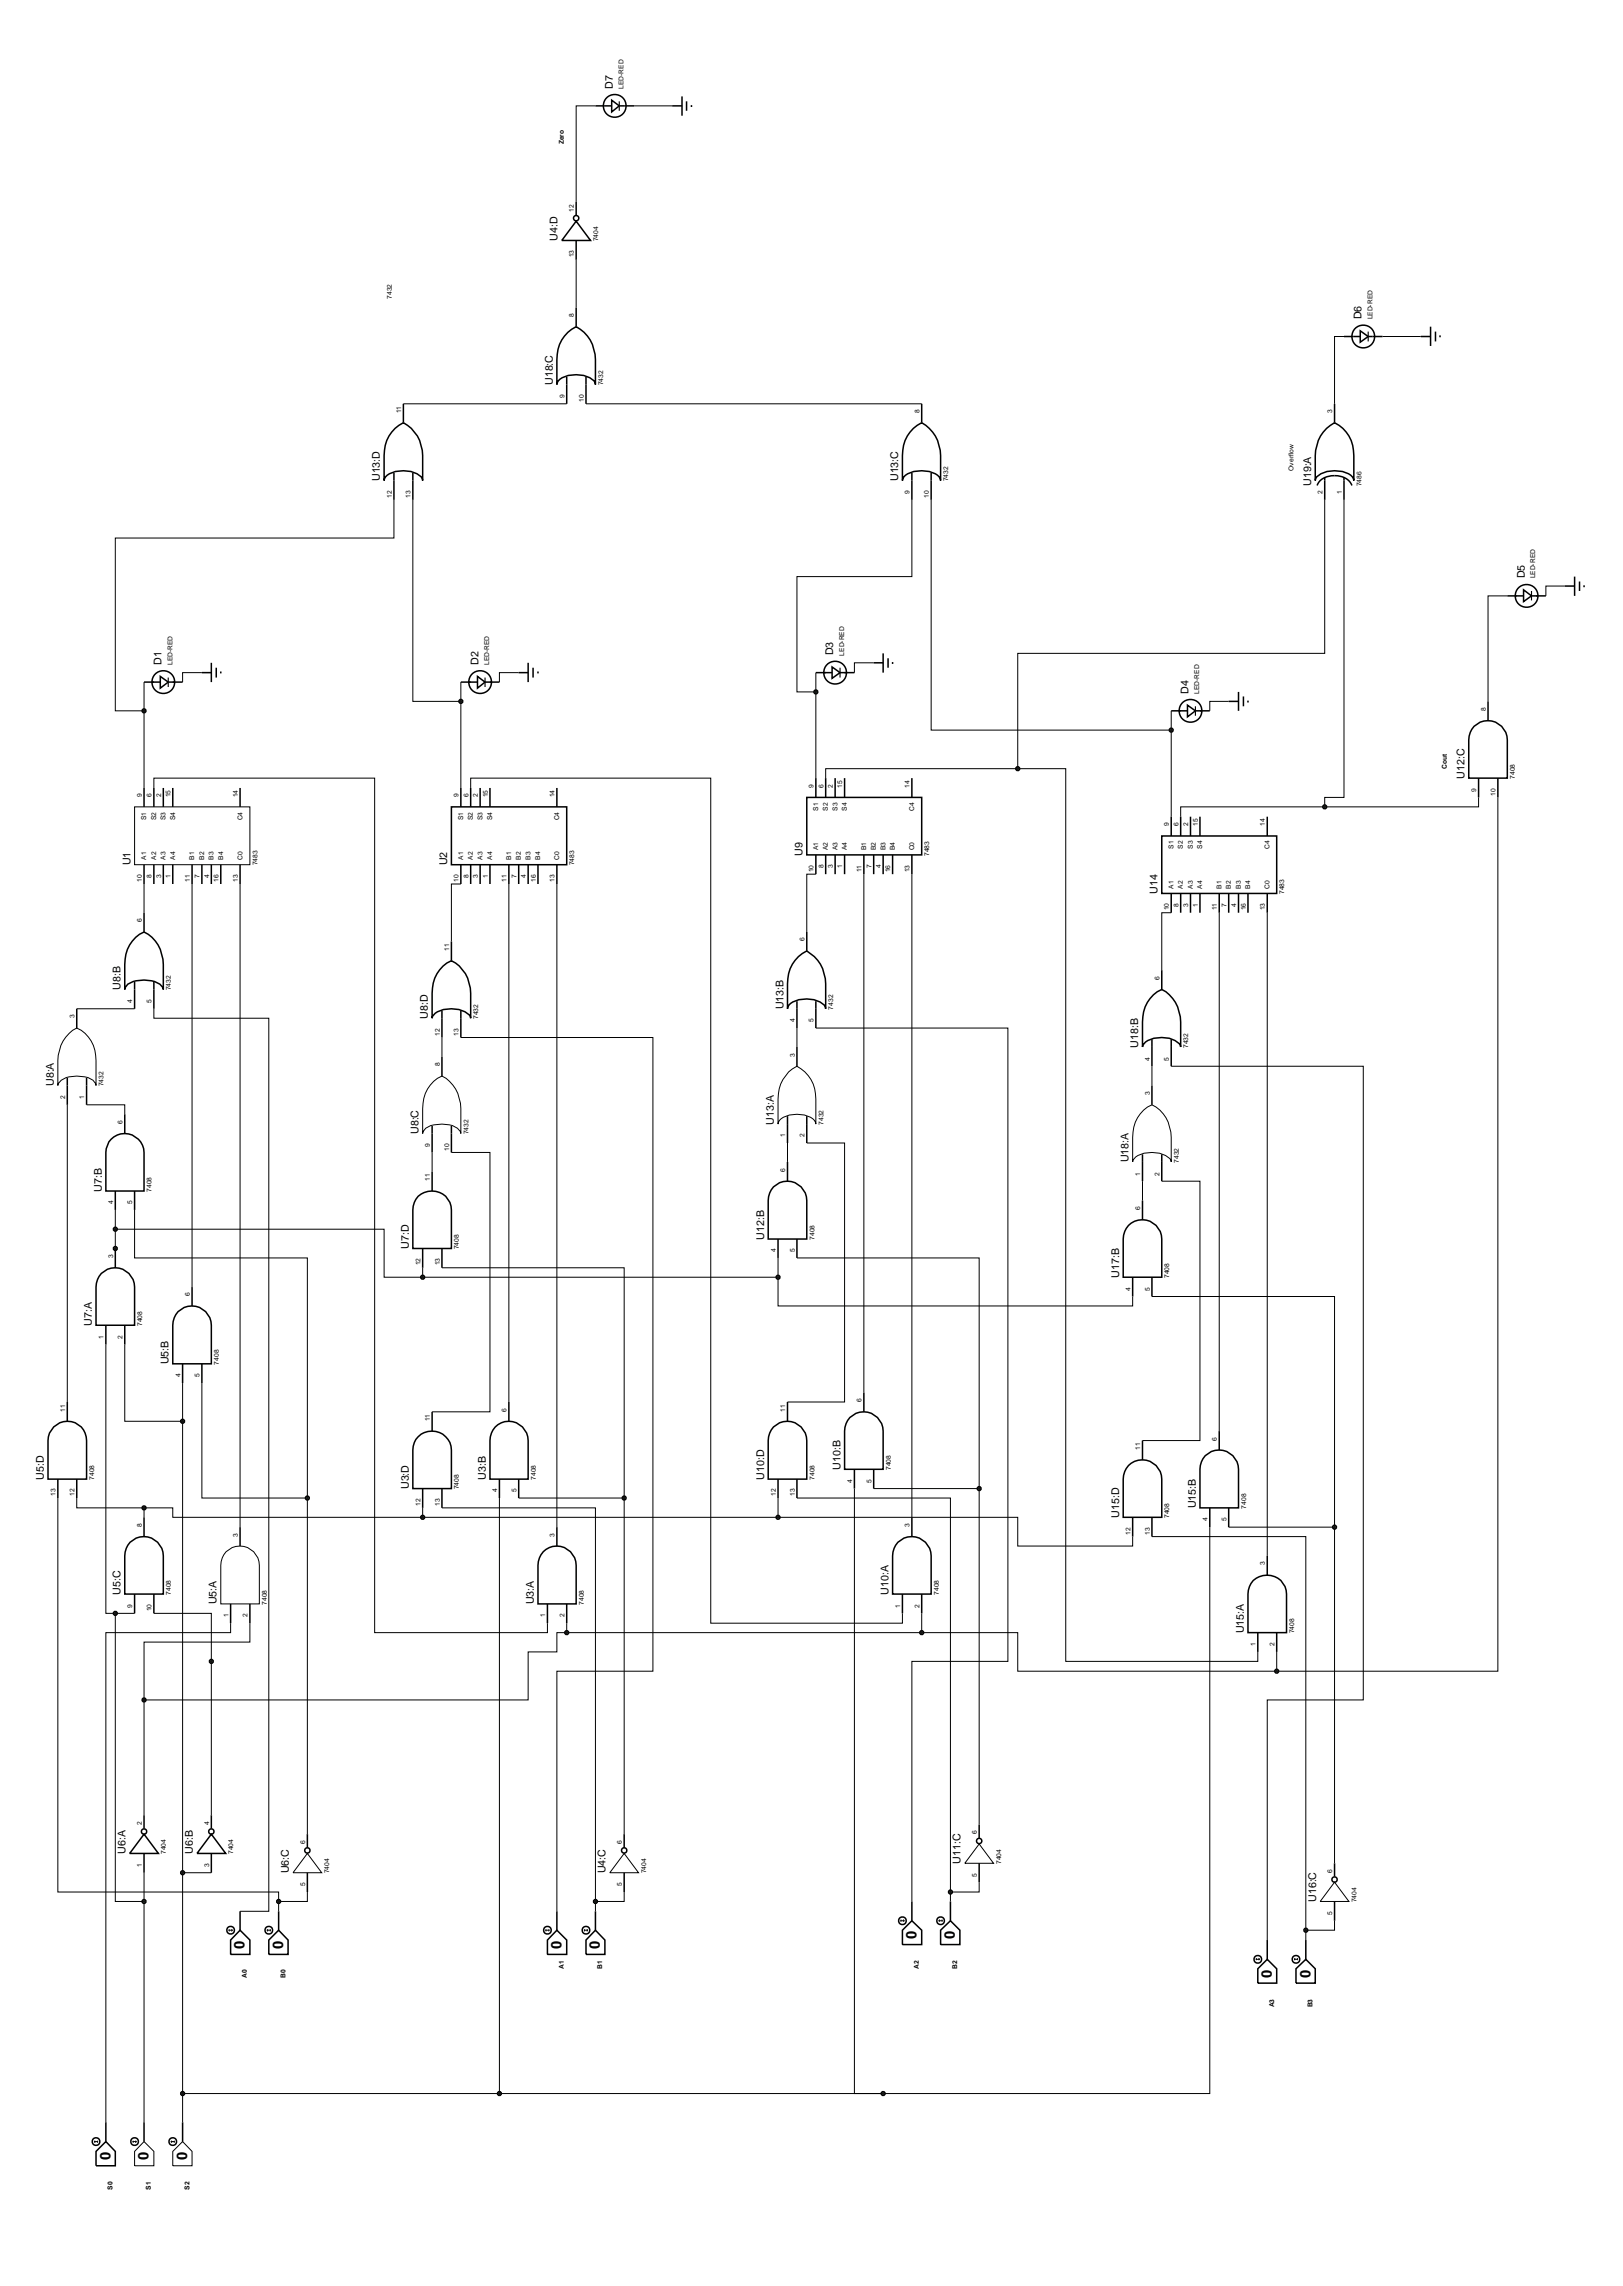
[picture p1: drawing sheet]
<svg xmlns="http://www.w3.org/2000/svg" width="429mm" height="605mm" viewBox="0 0 429 605" stroke-linecap="round" stroke-linejoin="round" font-family="sans-serif">
<defs><g id="words">
<g font-size="3.9">
<text x="64.7" y="515.4" transform="rotate(-90 64.7 515.4)">0</text>
<text x="74.9" y="515.4" transform="rotate(-90 74.9 515.4)">0</text>
<text x="148.5" y="515.4" transform="rotate(-90 148.5 515.4)">0</text>
<text x="158.7" y="515.4" transform="rotate(-90 158.7 515.4)">0</text>
<text x="242.4" y="512.9" transform="rotate(-90 242.4 512.9)">0</text>
<text x="252.6" y="512.9" transform="rotate(-90 252.6 512.9)">0</text>
<text x="336.4" y="523.1" transform="rotate(-90 336.4 523.1)">0</text>
<text x="346.6" y="523.1" transform="rotate(-90 346.6 523.1)">0</text>
<text x="29.2" y="571.3" transform="rotate(-90 29.2 571.3)">0</text>
<text x="39.3" y="571.3" transform="rotate(-90 39.3 571.3)">0</text>
<text x="49.5" y="571.3" transform="rotate(-90 49.5 571.3)">0</text>
</g>
<g font-size="2.8">
<text x="162.1" y="23.5" transform="rotate(-90 162.1 23.5)">D7</text>
<text x="147.5" y="63.8" transform="rotate(-90 147.5 63.8)">U4:D</text>
<text x="360.1" y="84.5" transform="rotate(-90 360.1 84.5)">D6</text>
<text x="146.2" y="101.9" transform="rotate(-90 146.2 101.9)">U18:C</text>
<text x="100.5" y="127.3" transform="rotate(-90 100.5 127.3)">U13:D</text>
<text x="237.6" y="127.3" transform="rotate(-90 237.6 127.3)">U13:C</text>
<text x="346.8" y="128.6" transform="rotate(-90 346.8 128.6)">U19:A</text>
<text x="403.3" y="153" transform="rotate(-90 403.3 153)">D5</text>
<text x="220.4" y="173.4" transform="rotate(-90 220.4 173.4)">D3</text>
<text x="42.7" y="175.9" transform="rotate(-90 42.7 175.9)">D1</text>
<text x="126.6" y="175.9" transform="rotate(-90 126.6 175.9)">D2</text>
<text x="314.4" y="183.5" transform="rotate(-90 314.4 183.5)">D4</text>
<text x="387.4" y="206" transform="rotate(-90 387.4 206)">U12:C</text>
<text x="212.3" y="226.4" transform="rotate(-90 212.3 226.4)">U9</text>
<text x="34.5" y="228.9" transform="rotate(-90 34.5 228.9)">U1</text>
<text x="118.3" y="228.9" transform="rotate(-90 118.3 228.9)">U2</text>
<text x="306.2" y="236.5" transform="rotate(-90 306.2 236.5)">U14</text>
<text x="31.9" y="261.9" transform="rotate(-90 31.9 261.9)">U8:B</text>
<text x="113.2" y="269.5" transform="rotate(-90 113.2 269.5)">U8:D</text>
<text x="207.2" y="267" transform="rotate(-90 207.2 267)">U13:B</text>
<text x="301.1" y="277.2" transform="rotate(-90 301.1 277.2)">U18:B</text>
<text x="14.2" y="287.3" transform="rotate(-90 14.2 287.3)">U8:A</text>
<text x="110.7" y="300" transform="rotate(-90 110.7 300)">U8:C</text>
<text x="204.7" y="297.5" transform="rotate(-90 204.7 297.5)">U13:A</text>
<text x="298.5" y="307.5" transform="rotate(-90 298.5 307.5)">U18:A</text>
<text x="26.9" y="315.2" transform="rotate(-90 26.9 315.2)">U7:B</text>
<text x="202.1" y="327.9" transform="rotate(-90 202.1 327.9)">U12:B</text>
<text x="108.1" y="330.4" transform="rotate(-90 108.1 330.4)">U7:D</text>
<text x="296" y="338" transform="rotate(-90 296 338)">U17:B</text>
<text x="24.3" y="350.7" transform="rotate(-90 24.3 350.7)">U7:A</text>
<text x="44.6" y="360.9" transform="rotate(-90 44.6 360.9)">U5:B</text>
<text x="222.3" y="388.8" transform="rotate(-90 222.3 388.8)">U10:B</text>
<text x="11.6" y="391.4" transform="rotate(-90 11.6 391.4)">U5:D</text>
<text x="108.1" y="393.9" transform="rotate(-90 108.1 393.9)">U3:D</text>
<text x="128.5" y="391.4" transform="rotate(-90 128.5 391.4)">U3:B</text>
<text x="202.1" y="391.4" transform="rotate(-90 202.1 391.4)">U10:D</text>
<text x="296" y="401.5" transform="rotate(-90 296 401.5)">U15:D</text>
<text x="316.3" y="399" transform="rotate(-90 316.3 399)">U15:B</text>
<text x="31.9" y="421.8" transform="rotate(-90 31.9 421.8)">U5:C</text>
<text x="57.3" y="424.4" transform="rotate(-90 57.3 424.4)">U5:A</text>
<text x="141.2" y="424.4" transform="rotate(-90 141.2 424.4)">U3:A</text>
<text x="235" y="421.8" transform="rotate(-90 235 421.8)">U10:A</text>
<text x="329" y="432" transform="rotate(-90 329 432)">U15:A</text>
<text x="33.2" y="490.4" transform="rotate(-90 33.2 490.4)">U6:A</text>
<text x="51" y="490.4" transform="rotate(-90 51 490.4)">U6:B</text>
<text x="76.4" y="495.5" transform="rotate(-90 76.4 495.5)">U6:C</text>
<text x="160.2" y="495.5" transform="rotate(-90 160.2 495.5)">U4:C</text>
<text x="254.1" y="493" transform="rotate(-90 254.1 493)">U11:C</text>
<text x="348.1" y="503.1" transform="rotate(-90 348.1 503.1)">U16:C</text>
</g>
<g font-size="1.8">
<text x="164.9" y="23.5" transform="rotate(-90 164.9 23.5)">LED-RED</text>
<text x="149.1" y="38.2" transform="rotate(-90 149.1 38.2)">Zero</text>
<text x="151.8" y="56" transform="rotate(-90 151.8 56)">12</text>
<text x="158.2" y="63.8" transform="rotate(-90 158.2 63.8)">7404</text>
<text x="151.8" y="68.1" transform="rotate(-90 151.8 68.1)">13</text>
<text x="103.6" y="79" transform="rotate(-90 103.6 79)">7432</text>
<text x="151.8" y="83.9" transform="rotate(-90 151.8 83.9)">8</text>
<text x="363" y="84.5" transform="rotate(-90 363 84.5)">LED-RED</text>
<text x="159.5" y="101.9" transform="rotate(-90 159.5 101.9)">7432</text>
<text x="149.3" y="105.2" transform="rotate(-90 149.3 105.2)">9</text>
<text x="154.4" y="106.2" transform="rotate(-90 154.4 106.2)">10</text>
<text x="106.1" y="109.3" transform="rotate(-90 106.1 109.3)">11</text>
<text x="243.2" y="109.3" transform="rotate(-90 243.2 109.3)">8</text>
<text x="352.4" y="109.3" transform="rotate(-90 352.4 109.3)">3</text>
<text x="342.1" y="124.5" transform="rotate(-90 342.1 124.5)">Overflow</text>
<text x="103.6" y="131.6" transform="rotate(-90 103.6 131.6)">12</text>
<text x="108.6" y="131.6" transform="rotate(-90 108.6 131.6)">13</text>
<text x="240.6" y="130.6" transform="rotate(-90 240.6 130.6)">9</text>
<text x="245.7" y="131.6" transform="rotate(-90 245.7 131.6)">10</text>
<text x="250.8" y="127.3" transform="rotate(-90 250.8 127.3)">7432</text>
<text x="349.8" y="130.6" transform="rotate(-90 349.8 130.6)">2</text>
<text x="354.9" y="130.6" transform="rotate(-90 354.9 130.6)">1</text>
<text x="360.1" y="128.6" transform="rotate(-90 360.1 128.6)">7486</text>
<text x="406.1" y="153" transform="rotate(-90 406.1 153)">LED-RED</text>
<text x="223.3" y="173.4" transform="rotate(-90 223.3 173.4)">LED-RED</text>
<text x="45.6" y="175.9" transform="rotate(-90 45.6 175.9)">LED-RED</text>
<text x="129.4" y="175.9" transform="rotate(-90 129.4 175.9)">LED-RED</text>
<text x="317.2" y="183.5" transform="rotate(-90 317.2 183.5)">LED-RED</text>
<text x="393" y="188" transform="rotate(-90 393 188)">8</text>
<text x="382.7" y="203.3" transform="rotate(-90 382.7 203.3)">Cout</text>
<text x="215.2" y="208.4" transform="rotate(-90 215.2 208.4)">9</text>
<text x="217.8" y="208.4" transform="rotate(-90 217.8 208.4)">6</text>
<text x="220.3" y="208.4" transform="rotate(-90 220.3 208.4)">2</text>
<text x="222.8" y="208.4" transform="rotate(-90 222.8 208.4)">15</text>
<text x="240.6" y="208.4" transform="rotate(-90 240.6 208.4)">14</text>
<text x="390.5" y="209.4" transform="rotate(-90 390.5 209.4)">9</text>
<text x="400.7" y="206" transform="rotate(-90 400.7 206)">7408</text>
<text x="37.5" y="210.9" transform="rotate(-90 37.5 210.9)">9</text>
<text x="40.1" y="210.9" transform="rotate(-90 40.1 210.9)">6</text>
<text x="42.6" y="210.9" transform="rotate(-90 42.6 210.9)">2</text>
<text x="45.1" y="210.9" transform="rotate(-90 45.1 210.9)">15</text>
<text x="62.9" y="210.9" transform="rotate(-90 62.9 210.9)">14</text>
<text x="121.3" y="210.9" transform="rotate(-90 121.3 210.9)">9</text>
<text x="123.9" y="210.9" transform="rotate(-90 123.9 210.9)">6</text>
<text x="126.4" y="210.9" transform="rotate(-90 126.4 210.9)">2</text>
<text x="129" y="210.9" transform="rotate(-90 129 210.9)">15</text>
<text x="146.7" y="210.9" transform="rotate(-90 146.7 210.9)">14</text>
<text x="216.4" y="214.4" transform="rotate(-90 216.4 214.4)">S1</text>
<text x="219" y="214.4" transform="rotate(-90 219 214.4)">S2</text>
<text x="221.5" y="214.4" transform="rotate(-90 221.5 214.4)">S3</text>
<text x="224" y="214.4" transform="rotate(-90 224 214.4)">S4</text>
<text x="241.8" y="214.5" transform="rotate(-90 241.8 214.5)">C4</text>
<text x="395.6" y="210.4" transform="rotate(-90 395.6 210.4)">10</text>
<text x="38.7" y="216.9" transform="rotate(-90 38.7 216.9)">S1</text>
<text x="41.3" y="216.9" transform="rotate(-90 41.3 216.9)">S2</text>
<text x="43.8" y="216.9" transform="rotate(-90 43.8 216.9)">S3</text>
<text x="46.3" y="216.9" transform="rotate(-90 46.3 216.9)">S4</text>
<text x="64.1" y="217" transform="rotate(-90 64.1 217)">C4</text>
<text x="122.5" y="216.9" transform="rotate(-90 122.5 216.9)">S1</text>
<text x="125.1" y="216.9" transform="rotate(-90 125.1 216.9)">S2</text>
<text x="127.6" y="216.9" transform="rotate(-90 127.6 216.9)">S3</text>
<text x="130.2" y="216.9" transform="rotate(-90 130.2 216.9)">S4</text>
<text x="147.9" y="217" transform="rotate(-90 147.9 217)">C4</text>
<text x="309.2" y="218.5" transform="rotate(-90 309.2 218.5)">9</text>
<text x="311.7" y="218.5" transform="rotate(-90 311.7 218.5)">6</text>
<text x="314.3" y="218.5" transform="rotate(-90 314.3 218.5)">2</text>
<text x="316.8" y="218.5" transform="rotate(-90 316.8 218.5)">15</text>
<text x="334.6" y="218.5" transform="rotate(-90 334.6 218.5)">14</text>
<text x="38.7" y="227.4" transform="rotate(-90 38.7 227.4)">A1</text>
<text x="41.3" y="227.4" transform="rotate(-90 41.3 227.4)">A2</text>
<text x="43.8" y="227.4" transform="rotate(-90 43.8 227.4)">A3</text>
<text x="46.3" y="227.4" transform="rotate(-90 46.3 227.4)">A4</text>
<text x="51.4" y="227.4" transform="rotate(-90 51.4 227.4)">B1</text>
<text x="54" y="227.4" transform="rotate(-90 54 227.4)">B2</text>
<text x="56.5" y="227.4" transform="rotate(-90 56.5 227.4)">B3</text>
<text x="59" y="227.4" transform="rotate(-90 59 227.4)">B4</text>
<text x="64.1" y="227.4" transform="rotate(-90 64.1 227.4)">C0</text>
<text x="122.5" y="227.4" transform="rotate(-90 122.5 227.4)">A1</text>
<text x="125.1" y="227.4" transform="rotate(-90 125.1 227.4)">A2</text>
<text x="127.6" y="227.4" transform="rotate(-90 127.6 227.4)">A3</text>
<text x="130.2" y="227.4" transform="rotate(-90 130.2 227.4)">A4</text>
<text x="135.2" y="227.4" transform="rotate(-90 135.2 227.4)">B1</text>
<text x="137.8" y="227.4" transform="rotate(-90 137.8 227.4)">B2</text>
<text x="140.3" y="227.4" transform="rotate(-90 140.3 227.4)">B3</text>
<text x="142.9" y="227.4" transform="rotate(-90 142.9 227.4)">B4</text>
<text x="147.9" y="227.4" transform="rotate(-90 147.9 227.4)">C0</text>
<text x="216.4" y="224.9" transform="rotate(-90 216.4 224.9)">A1</text>
<text x="219" y="224.9" transform="rotate(-90 219 224.9)">A2</text>
<text x="221.5" y="224.9" transform="rotate(-90 221.5 224.9)">A3</text>
<text x="224" y="224.9" transform="rotate(-90 224 224.9)">A4</text>
<text x="229.1" y="224.9" transform="rotate(-90 229.1 224.9)">B1</text>
<text x="231.7" y="224.9" transform="rotate(-90 231.7 224.9)">B2</text>
<text x="234.2" y="224.9" transform="rotate(-90 234.2 224.9)">B3</text>
<text x="236.7" y="224.9" transform="rotate(-90 236.7 224.9)">B4</text>
<text x="241.8" y="224.9" transform="rotate(-90 241.8 224.9)">C0</text>
<text x="245.8" y="226.4" transform="rotate(-90 245.8 226.4)">7483</text>
<text x="310.4" y="224.5" transform="rotate(-90 310.4 224.5)">S1</text>
<text x="312.9" y="224.5" transform="rotate(-90 312.9 224.5)">S2</text>
<text x="315.5" y="224.5" transform="rotate(-90 315.5 224.5)">S3</text>
<text x="318" y="224.5" transform="rotate(-90 318 224.5)">S4</text>
<text x="335.8" y="224.6" transform="rotate(-90 335.8 224.6)">C4</text>
<text x="37.5" y="233.2" transform="rotate(-90 37.5 233.2)">10</text>
<text x="40.1" y="232.2" transform="rotate(-90 40.1 232.2)">8</text>
<text x="42.6" y="232.2" transform="rotate(-90 42.6 232.2)">3</text>
<text x="45.1" y="232.2" transform="rotate(-90 45.1 232.2)">1</text>
<text x="50.2" y="233.2" transform="rotate(-90 50.2 233.2)">11</text>
<text x="52.8" y="232.2" transform="rotate(-90 52.8 232.2)">7</text>
<text x="55.3" y="232.2" transform="rotate(-90 55.3 232.2)">4</text>
<text x="57.8" y="233.2" transform="rotate(-90 57.8 233.2)">16</text>
<text x="62.9" y="233.2" transform="rotate(-90 62.9 233.2)">13</text>
<text x="68.1" y="228.9" transform="rotate(-90 68.1 228.9)">7483</text>
<text x="121.3" y="233.2" transform="rotate(-90 121.3 233.2)">10</text>
<text x="123.9" y="232.2" transform="rotate(-90 123.9 232.2)">8</text>
<text x="126.4" y="232.2" transform="rotate(-90 126.4 232.2)">3</text>
<text x="129" y="232.2" transform="rotate(-90 129 232.2)">1</text>
<text x="134" y="233.2" transform="rotate(-90 134 233.2)">11</text>
<text x="136.6" y="232.2" transform="rotate(-90 136.6 232.2)">7</text>
<text x="139.1" y="232.2" transform="rotate(-90 139.1 232.2)">4</text>
<text x="141.7" y="233.2" transform="rotate(-90 141.7 233.2)">16</text>
<text x="146.7" y="233.2" transform="rotate(-90 146.7 233.2)">13</text>
<text x="151.9" y="228.9" transform="rotate(-90 151.9 228.9)">7483</text>
<text x="215.2" y="230.7" transform="rotate(-90 215.2 230.7)">10</text>
<text x="217.8" y="229.7" transform="rotate(-90 217.8 229.7)">8</text>
<text x="220.3" y="229.7" transform="rotate(-90 220.3 229.7)">3</text>
<text x="222.8" y="229.7" transform="rotate(-90 222.8 229.7)">1</text>
<text x="227.9" y="230.7" transform="rotate(-90 227.9 230.7)">11</text>
<text x="230.5" y="229.7" transform="rotate(-90 230.5 229.7)">7</text>
<text x="233" y="229.7" transform="rotate(-90 233 229.7)">4</text>
<text x="235.5" y="230.7" transform="rotate(-90 235.5 230.7)">16</text>
<text x="240.6" y="230.7" transform="rotate(-90 240.6 230.7)">13</text>
<text x="310.4" y="235" transform="rotate(-90 310.4 235)">A1</text>
<text x="311.7" y="239.8" transform="rotate(-90 311.7 239.8)">8</text>
<text x="312.9" y="235" transform="rotate(-90 312.9 235)">A2</text>
<text x="314.3" y="239.8" transform="rotate(-90 314.3 239.8)">3</text>
<text x="315.5" y="235" transform="rotate(-90 315.5 235)">A3</text>
<text x="316.8" y="239.8" transform="rotate(-90 316.8 239.8)">1</text>
<text x="318" y="235" transform="rotate(-90 318 235)">A4</text>
<text x="323.1" y="235" transform="rotate(-90 323.1 235)">B1</text>
<text x="324.4" y="239.8" transform="rotate(-90 324.4 239.8)">7</text>
<text x="325.6" y="235" transform="rotate(-90 325.6 235)">B2</text>
<text x="327" y="239.8" transform="rotate(-90 327 239.8)">4</text>
<text x="328.2" y="235" transform="rotate(-90 328.2 235)">B3</text>
<text x="330.7" y="235" transform="rotate(-90 330.7 235)">B4</text>
<text x="335.8" y="235" transform="rotate(-90 335.8 235)">C0</text>
<text x="339.7" y="236.5" transform="rotate(-90 339.7 236.5)">7483</text>
<text x="37.5" y="243.9" transform="rotate(-90 37.5 243.9)">6</text>
<text x="309.2" y="240.8" transform="rotate(-90 309.2 240.8)">10</text>
<text x="321.9" y="240.8" transform="rotate(-90 321.9 240.8)">11</text>
<text x="329.5" y="240.8" transform="rotate(-90 329.5 240.8)">16</text>
<text x="334.6" y="240.8" transform="rotate(-90 334.6 240.8)">13</text>
<text x="118.8" y="251.5" transform="rotate(-90 118.8 251.5)">11</text>
<text x="212.8" y="249" transform="rotate(-90 212.8 249)">6</text>
<text x="45.2" y="261.9" transform="rotate(-90 45.2 261.9)">7432</text>
<text x="306.7" y="259.2" transform="rotate(-90 306.7 259.2)">6</text>
<text x="19.7" y="269.3" transform="rotate(-90 19.7 269.3)">3</text>
<text x="35" y="265.2" transform="rotate(-90 35 265.2)">4</text>
<text x="40.1" y="265.2" transform="rotate(-90 40.1 265.2)">5</text>
<text x="126.5" y="269.5" transform="rotate(-90 126.5 269.5)">7432</text>
<text x="220.4" y="267" transform="rotate(-90 220.4 267)">7432</text>
<text x="116.3" y="273.9" transform="rotate(-90 116.3 273.9)">12</text>
<text x="121.3" y="273.9" transform="rotate(-90 121.3 273.9)">13</text>
<text x="210.2" y="270.3" transform="rotate(-90 210.2 270.3)">4</text>
<text x="215.2" y="270.3" transform="rotate(-90 215.2 270.3)">5</text>
<text x="116.3" y="282" transform="rotate(-90 116.3 282)">8</text>
<text x="210.2" y="279.5" transform="rotate(-90 210.2 279.5)">3</text>
<text x="304.1" y="280.5" transform="rotate(-90 304.1 280.5)">4</text>
<text x="309.2" y="280.5" transform="rotate(-90 309.2 280.5)">5</text>
<text x="314.3" y="277.2" transform="rotate(-90 314.3 277.2)">7432</text>
<text x="27.4" y="287.3" transform="rotate(-90 27.4 287.3)">7432</text>
<text x="17.2" y="290.6" transform="rotate(-90 17.2 290.6)">2</text>
<text x="22.3" y="290.6" transform="rotate(-90 22.3 290.6)">1</text>
<text x="304.1" y="289.6" transform="rotate(-90 304.1 289.6)">3</text>
<text x="32.4" y="297.3" transform="rotate(-90 32.4 297.3)">6</text>
<text x="123.9" y="300" transform="rotate(-90 123.9 300)">7432</text>
<text x="217.8" y="297.5" transform="rotate(-90 217.8 297.5)">7432</text>
<text x="113.7" y="303.3" transform="rotate(-90 113.7 303.3)">9</text>
<text x="118.8" y="304.3" transform="rotate(-90 118.8 304.3)">10</text>
<text x="207.7" y="300.8" transform="rotate(-90 207.7 300.8)">1</text>
<text x="212.8" y="300.8" transform="rotate(-90 212.8 300.8)">2</text>
<text x="207.7" y="309.9" transform="rotate(-90 207.7 309.9)">6</text>
<text x="301.6" y="310.9" transform="rotate(-90 301.6 310.9)">1</text>
<text x="306.7" y="310.9" transform="rotate(-90 306.7 310.9)">2</text>
<text x="311.8" y="307.5" transform="rotate(-90 311.8 307.5)">7432</text>
<text x="40.1" y="315.2" transform="rotate(-90 40.1 315.2)">7408</text>
<text x="113.7" y="312.4" transform="rotate(-90 113.7 312.4)">11</text>
<text x="29.9" y="318.5" transform="rotate(-90 29.9 318.5)">4</text>
<text x="35" y="318.5" transform="rotate(-90 35 318.5)">5</text>
<text x="301.6" y="320" transform="rotate(-90 301.6 320)">6</text>
<text x="215.4" y="327.9" transform="rotate(-90 215.4 327.9)">7408</text>
<text x="29.9" y="332.7" transform="rotate(-90 29.9 332.7)">3</text>
<text x="111.2" y="334.7" transform="rotate(-90 111.2 334.7)">12</text>
<text x="116.3" y="334.7" transform="rotate(-90 116.3 334.7)">13</text>
<text x="121.4" y="330.4" transform="rotate(-90 121.4 330.4)">7408</text>
<text x="205.2" y="331.2" transform="rotate(-90 205.2 331.2)">4</text>
<text x="210.2" y="331.2" transform="rotate(-90 210.2 331.2)">5</text>
<text x="299" y="341.4" transform="rotate(-90 299 341.4)">4</text>
<text x="304.1" y="341.4" transform="rotate(-90 304.1 341.4)">5</text>
<text x="309.3" y="338" transform="rotate(-90 309.3 338)">7408</text>
<text x="50.2" y="342.9" transform="rotate(-90 50.2 342.9)">6</text>
<text x="37.6" y="350.7" transform="rotate(-90 37.6 350.7)">7408</text>
<text x="27.4" y="354.1" transform="rotate(-90 27.4 354.1)">1</text>
<text x="32.4" y="354.1" transform="rotate(-90 32.4 354.1)">2</text>
<text x="47.7" y="364.2" transform="rotate(-90 47.7 364.2)">4</text>
<text x="52.8" y="364.2" transform="rotate(-90 52.8 364.2)">5</text>
<text x="57.9" y="360.9" transform="rotate(-90 57.9 360.9)">7408</text>
<text x="227.9" y="370.8" transform="rotate(-90 227.9 370.8)">6</text>
<text x="17.2" y="373.4" transform="rotate(-90 17.2 373.4)">11</text>
<text x="113.7" y="375.9" transform="rotate(-90 113.7 375.9)">11</text>
<text x="134" y="373.4" transform="rotate(-90 134 373.4)">6</text>
<text x="207.7" y="373.4" transform="rotate(-90 207.7 373.4)">11</text>
<text x="301.6" y="383.5" transform="rotate(-90 301.6 383.5)">11</text>
<text x="321.9" y="381" transform="rotate(-90 321.9 381)">6</text>
<text x="235.6" y="388.8" transform="rotate(-90 235.6 388.8)">7408</text>
<text x="14.7" y="395.7" transform="rotate(-90 14.7 395.7)">13</text>
<text x="19.7" y="395.7" transform="rotate(-90 19.7 395.7)">12</text>
<text x="24.9" y="391.4" transform="rotate(-90 24.9 391.4)">7408</text>
<text x="121.4" y="393.9" transform="rotate(-90 121.4 393.9)">7408</text>
<text x="131.5" y="394.7" transform="rotate(-90 131.5 394.7)">4</text>
<text x="136.6" y="394.7" transform="rotate(-90 136.6 394.7)">5</text>
<text x="141.7" y="391.4" transform="rotate(-90 141.7 391.4)">7408</text>
<text x="205.2" y="395.7" transform="rotate(-90 205.2 395.7)">12</text>
<text x="210.2" y="395.7" transform="rotate(-90 210.2 395.7)">13</text>
<text x="215.4" y="391.4" transform="rotate(-90 215.4 391.4)">7408</text>
<text x="225.4" y="392.2" transform="rotate(-90 225.4 392.2)">4</text>
<text x="230.5" y="392.2" transform="rotate(-90 230.5 392.2)">5</text>
<text x="111.2" y="398.2" transform="rotate(-90 111.2 398.2)">12</text>
<text x="116.3" y="398.2" transform="rotate(-90 116.3 398.2)">13</text>
<text x="309.3" y="401.5" transform="rotate(-90 309.3 401.5)">7408</text>
<text x="329.6" y="399" transform="rotate(-90 329.6 399)">7408</text>
<text x="37.5" y="403.9" transform="rotate(-90 37.5 403.9)">8</text>
<text x="62.9" y="406.4" transform="rotate(-90 62.9 406.4)">3</text>
<text x="146.7" y="406.4" transform="rotate(-90 146.7 406.4)">3</text>
<text x="240.6" y="403.9" transform="rotate(-90 240.6 403.9)">3</text>
<text x="299" y="405.9" transform="rotate(-90 299 405.9)">12</text>
<text x="304.1" y="405.9" transform="rotate(-90 304.1 405.9)">13</text>
<text x="319.4" y="402.3" transform="rotate(-90 319.4 402.3)">4</text>
<text x="324.4" y="402.3" transform="rotate(-90 324.4 402.3)">5</text>
<text x="334.6" y="414" transform="rotate(-90 334.6 414)">3</text>
<text x="35" y="425.2" transform="rotate(-90 35 425.2)">9</text>
<text x="45.2" y="421.8" transform="rotate(-90 45.2 421.8)">7408</text>
<text x="70.6" y="424.4" transform="rotate(-90 70.6 424.4)">7408</text>
<text x="154.4" y="424.4" transform="rotate(-90 154.4 424.4)">7408</text>
<text x="238.1" y="425.2" transform="rotate(-90 238.1 425.2)">1</text>
<text x="243.2" y="425.2" transform="rotate(-90 243.2 425.2)">2</text>
<text x="248.3" y="421.8" transform="rotate(-90 248.3 421.8)">7408</text>
<text x="40.1" y="426.2" transform="rotate(-90 40.1 426.2)">10</text>
<text x="60.4" y="427.7" transform="rotate(-90 60.4 427.7)">1</text>
<text x="65.5" y="427.7" transform="rotate(-90 65.5 427.7)">2</text>
<text x="144.2" y="427.7" transform="rotate(-90 144.2 427.7)">1</text>
<text x="149.3" y="427.7" transform="rotate(-90 149.3 427.7)">2</text>
<text x="342.3" y="432" transform="rotate(-90 342.3 432)">7408</text>
<text x="332.1" y="435.3" transform="rotate(-90 332.1 435.3)">1</text>
<text x="337.1" y="435.3" transform="rotate(-90 337.1 435.3)">2</text>
<text x="37.5" y="482.6" transform="rotate(-90 37.5 482.6)">2</text>
<text x="55.3" y="482.6" transform="rotate(-90 55.3 482.6)">4</text>
<text x="258.4" y="485.1" transform="rotate(-90 258.4 485.1)">6</text>
<text x="43.9" y="490.4" transform="rotate(-90 43.9 490.4)">7404</text>
<text x="61.7" y="490.4" transform="rotate(-90 61.7 490.4)">7404</text>
<text x="80.7" y="487.7" transform="rotate(-90 80.7 487.7)">6</text>
<text x="164.5" y="487.7" transform="rotate(-90 164.5 487.7)">6</text>
<text x="37.5" y="493.8" transform="rotate(-90 37.5 493.8)">1</text>
<text x="55.3" y="493.8" transform="rotate(-90 55.3 493.8)">3</text>
<text x="87.1" y="495.5" transform="rotate(-90 87.1 495.5)">7404</text>
<text x="170.9" y="495.5" transform="rotate(-90 170.9 495.5)">7404</text>
<text x="258.4" y="496.3" transform="rotate(-90 258.4 496.3)">5</text>
<text x="264.8" y="493" transform="rotate(-90 264.8 493)">7404</text>
<text x="352.4" y="495.3" transform="rotate(-90 352.4 495.3)">6</text>
<text x="80.7" y="498.8" transform="rotate(-90 80.7 498.8)">5</text>
<text x="164.5" y="498.8" transform="rotate(-90 164.5 498.8)">5</text>
<text x="358.8" y="503.1" transform="rotate(-90 358.8 503.1)">7404</text>
<text x="352.4" y="506.5" transform="rotate(-90 352.4 506.5)">5</text>
<text x="149.1" y="520.7" transform="rotate(-90 149.1 520.7)">A1</text>
<text x="159.3" y="520.7" transform="rotate(-90 159.3 520.7)">B1</text>
<text x="243" y="520.7" transform="rotate(-90 243 520.7)">A2</text>
<text x="253.2" y="520.7" transform="rotate(-90 253.2 520.7)">B2</text>
<text x="65.3" y="523.2" transform="rotate(-90 65.3 523.2)">A0</text>
<text x="75.5" y="523.2" transform="rotate(-90 75.5 523.2)">B0</text>
<text x="337" y="530.9" transform="rotate(-90 337 530.9)">A3</text>
<text x="347.2" y="530.9" transform="rotate(-90 347.2 530.9)">B3</text>
<text x="29.8" y="579.1" transform="rotate(-90 29.8 579.1)">S0</text>
<text x="39.9" y="579.1" transform="rotate(-90 39.9 579.1)">S1</text>
<text x="50.1" y="579.1" transform="rotate(-90 50.1 579.1)">S2</text>
</g>
</g></defs>
<g fill="none" stroke="#000" stroke-width=".26">
<path d="M157.5 28h-5.1v25.4M167.7 28h10.1M152.4 68.7v12.7M355.5 89h-2.5v17.8M365.7 89h10.1M106.7 106.8h43.2M155 106.8h88.8M104.2 132.2v10.1h-73.7v45.7h7.6M109.2 132.2v53.3h12.7M241.2 132.2v20.3h-30.4v30.5h5M246.3 132.2v60.9h63.5M350.4 132.2v40.6h-81.2v30.5"/>
<path d="M355.5 132.2v78.7h-5.1v2.5M398.7 157.6h-5.1v27.9M413.9 155h-5v2.6M53.4 177.9h-5.1v2.5M137.2 177.9h-5.1v2.5M215.8 177.9v27.9M231.1 175.3h-5.1v2.6M38.1 180.4v28M121.9 180.4v28M309.8 188v28M325 185.5h-5v2.5M35.6 213.4h30.5v15.3h-30.5z"/>
<path d="M40.7 208.4v-2.6h58.4v226h45.7v-2.5M124.5 208.4v-2.6h63.5v223.5h50.7v-2.6M269.2 203.3h-50.8v2.5M269.2 203.3h12.7v236.1h50.8v-2.5M350.4 213.4h-38.1v2.6M391.1 210.9v2.5h-40.7M396.2 210.9v231.1h-58.5M38.1 233.8v7.6M50.8 233.8v106.6M63.5 233.8v170.1M121.9 233.8h-2.5v15.2M134.6 233.8v137"/>
<path d="M147.3 233.8v170.1M215.8 231.2h-2.4v15.3M228.5 231.2v137.1M241.2 231.2v170.1M309.8 241.4h-2.5v15.2M322.5 241.4v137.1M335.2 241.4v170.1M20.3 266.8h15.3M40.7 266.8v2.5h30.4v236.2h-7.6M116.9 274.4v5.1M121.9 274.4h50.8v167.6h-25.4v63.5M210.8 271.9v5"/>
<path d="M215.8 271.9h50.8v167.5h-25.4v63.5M17.8 292.2v78.6M22.9 292.2h10.1v2.5M304.7 282v5.1M309.8 282h50.8v167.6h-25.4v63.5M114.3 304.8v5.1M119.4 304.8h10.2v68.6h-15.3M208.3 302.3v5M213.4 302.3h10v68.5h-15.1M302.2 312.4v5.1M307.3 312.4h10.1v68.6h-15.2M30.5 330.2h.1"/>
<path d="M30.5 325.1h71.1v12.7h10.2M30.5 320v10.2M35.6 320v12.7h45.7v63.5M111.8 335.3v2.5M111.8 337.8h94M116.9 335.3h48.2v60.9M205.8 337.8v7.6h93.8v-2.5M205.8 332.7v5.1M210.8 332.7h48.2v61M28 355.6v71.1h2.5M33 355.6v20.3h15.3M304.7 342.9h48.3v61"/>
<path d="M48.3 365.8v195.5M53.4 365.8v30.4h27.9M15.3 396.2v104.2h58.4v2.5M20.3 396.2v2.6h17.8M38.1 398.8h7.6v2.5h66.1M38.1 398.8v2.5M81.3 396.2v88.9M111.8 398.8v2.5M116.9 398.8h40.6v104.1M132.1 396.2v157.5M137.2 396.2h27.9M165.1 396.2v88.9"/>
<path d="M205.8 396.2v5.1M210.8 396.2h40.6v104.2M226 393.7v160h7.6M231.1 393.7h27.9M259 393.7v88.9M59.8 410.4a5.2 5.2 0 0 1 5.6-1.1 5.2 5.2 0 0 1 3.2 4.7v10.2h-10.2v-10.2a5.5 5.5 0 0 1 1.4-3.6zM111.8 401.3h94M205.8 401.3h63.4v7.6h30.4v-2.5M304.7 406.4h40.7v104.1M320 403.9v149.8h-86.4M325 403.9h28M353 403.9v88.9"/>
<path d="M30.5 426.7v76.2h7.6M30.5 426.7h5.1M40.7 426.7h15.2v53.4M61 429.3v2.5h-33v129.5M66.1 429.3v5h-28v15.3M149.9 431.8h-2.6v5.1h-7.6v12.7h-101.6M149.9 429.3v2.5M149.9 431.8h93.9M243.8 431.8h25.4v10.2h68.5M243.8 426.7v5.1M337.7 436.9v5.1M38.1 449.6v30.5"/>
<path d="M38.1 495.3v66M48.3 495.3h7.6M259 497.8v2.6h-7.6M73.7 502.9v2.6M81.3 500.4v2.5h-7.6M157.5 502.9v2.6M165.1 500.4v2.5h-7.6M251.4 500.4v2.5M345.4 510.5v2.6M353 508v2.5h-7.6M48.3 553.7h185.3M24.9 566.4h1"/>
<path d="M24.9 566.4l.3 .3M25.2 566.2l-.3 .2M25.7 566.2l.2 .2M25.9 566.4l-.2 .3M35.1 566.4h1M35.1 566.4l.2 .3M35.3 566.2l-.2 .2M35.8 566.2l.3 .2M36.1 566.4l-.3 .3M38.1 566.4l2.6 2.6v3.8h-5.1v-3.8zM45.2 566.4h1M45.2 566.4l.3 .3"/>
<path d="M45.5 566.2l-.3 .2M46 566.2l.2 .2M46.2 566.4l-.2 .3M48.3 566.4l2.5 2.6v3.8h-5.1v-3.8z"/>
</g>
<g fill="none" stroke="#000" stroke-width=".4">
<path d="M38.1 208.4v5M40.7 208.4v5M43.2 208.4v5M45.7 208.4v5M63.5 208.4v5M38.1 228.7v5.1M40.7 228.7v5.1M43.2 228.7v5.1M45.7 228.7v5.1M50.8 228.7v5.1M53.4 228.7v5.1M55.9 228.7v5.1"/>
<path d="M58.4 228.7v5.1M63.5 228.7v5.1M47.1 346.9a5.2 5.2 0 0 1 5.6-1.1 5.2 5.2 0 0 1 3.2 4.7v10.2h-10.2v-10.2a5.5 5.5 0 0 1 1.4-3.6zM50.8 340.4v5M48.3 360.7v5.1M53.4 360.7v5.1M34.4 407.9a5.2 5.2 0 0 1 5.6-1.1 5.2 5.2 0 0 1 3.2 4.7v10.1h-10.2v-10.1a5.5 5.5 0 0 1 1.4-3.6zM38.1 401.3v5.1M63.5 403.9v5M35.6 421.6v5.1M40.7 421.6v5.1M61 424.2v5.1"/>
<path d="M66.1 424.2v5.1M38.1 485.1l3.8 5.1h-7.6zM38.1 480.1v3.5M38.1 490.2v5.1M55.9 485.1l3.8 5.1h-7.6zM55.9 480.1v3.5M55.9 490.2v5.1M25.4 569l2.6-2.6 2.5 2.6v3.8h-5.1zM28 561.3v5.1M38.1 561.3v5.1M48.3 561.3v5.1"/>
<circle cx="38.1" cy="484.4" r=".7"/>
<circle cx="55.9" cy="484.4" r=".7"/>
<circle cx="25.4" cy="566.4" r="1.01"/>
<circle cx="35.6" cy="566.4" r="1.01"/>
<circle cx="45.7" cy="566.4" r="1.01"/>
</g>
<g fill="#004000" stroke="#000" stroke-width=".4">
<path d="M47.9 495l.4-.2-.5 .5zM48.3 494.8l.3 .1 .2 .4zM48.8 495.3l-.2 .4-.3 .1zM47.8 495.3l.5 .5-.4-.2z"/>
<path d="M37.8 502.5l.3-.1-.5 .5zM38.1 502.4l.4 .2 .1 .3zM38.1 503.4l.5-.5-.2 .4zM37.6 502.9l.5 .5-.3-.1z"/>
</g>
<g fill="#004000">
<path d="M47.8 495.3l.5-.5 .5 .5-.5 .5z"/>
<path d="M38.1 502.4l.5 .5-.5 .5-.5-.5z"/>
</g>
<g fill="none" stroke="#000" stroke-width=".4">
<path d="M14.2 377.4a5.1 5.1 0 0 1 5.6-1.2 5.1 5.1 0 0 1 3.1 4.8v10.2h-10.2l.1-11.2 .3-1zM17.8 370.8v5.1M15.3 391.2v5M20.3 391.2v5M81.3 485.1v3.6M81.3 495.3v5.1M71.1 513.1l2.6-2.6 2.5 2.6v3.8h-5.1zM73.7 505.5v5"/>
<circle cx="81.3" cy="489.4" r=".7"/>
<circle cx="71.1" cy="510.5" r="1.01"/>
</g>
<path d="M81.3 490.2l3.8 5.1h-7.6zM70.6 510.5h1M70.6 510.5l.3 .3M70.9 510.3l-.3 .2M71.4 510.3l.2 .2M71.6 510.5l-.2 .3" fill="none" stroke="#000" stroke-width=".26"/>
<path d="M73.4 502.5l.3-.1-.5 .5zM73.7 502.4l.4 .2 .1 .3zM73.7 503.4l.5-.5-.2 .4zM73.2 502.9l.5 .5-.3-.1z" fill="#004000" stroke="#000" stroke-width=".4"/>
<path d="M73.7 502.4l.5 .5-.5 .5-.5-.5z" fill="#004000"/>
<path d="M33 294.7v5.1M29.4 301.3a5.1 5.1 0 0 1 5.5-1.1 5.1 5.1 0 0 1 3.2 4.6v10.2h-10.1l.1-11.2 .7-1.8zM30.5 315v5M35.6 315v5M26.8 336.8a5.2 5.2 0 0 1 5.6-1.1 5.2 5.2 0 0 1 3.2 4.7v10.1h-10.2v-10.1a5.5 5.5 0 0 1 1.4-3.6zM30.5 330.2v5.1M28 350.5v5.1M33 350.5v5.1" fill="none" stroke="#000" stroke-width=".4"/>
<path d="M80.9 395.9l.4-.2-.5 .5zM81.3 395.7l.4 .2 .1 .3zM81.8 396.2l-.2 .4-.3 .1zM80.8 396.2l.5 .5-.3-.1z" fill="#004000" stroke="#000" stroke-width=".4"/>
<path d="M80.8 396.2l.5-.5 .5 .5-.5 .5z" fill="#004000"/>
<g fill="none" stroke="#000" stroke-width=".4">
<path d="M42.4 178.9l2.1 1.5-2.1 1.6zM53.4 177.9h2.5M55.9 175.3v5.1M57.2 176.6v2.6M58.4 177.6v.5M38.1 180.4h4.3M44.5 180.4h3.8M119.4 213.4h30.5v15.3h-30.5zM121.9 208.4v5M124.5 208.4v5M127 208.4v5M129.6 208.4v5"/>
<path d="M147.3 208.4v5M121.9 228.7v5.1M124.5 228.7v5.1M127 228.7v5.1M129.6 228.7v5.1M134.6 228.7v5.1M137.2 228.7v5.1M139.7 228.7v5.1M142.3 228.7v5.1M147.3 228.7v5.1M35.6 259.7v7.1M35.9 247.9l1-.8 1.2-.6a9.3 9.3 0 0 1 5.1 8.6v6.6a3.4 3.4 0 0 0-3.1-2.3 8.4 8.4 0 0 0-6.3 .9l-.7 .9-.1 .5v-6.6a9.3 9.3 0 0 1 2.9-7.2z"/>
<path d="M38.1 241.4v5.1M40.7 259.7v7.1M20.3 266.8v5.1M17.8 285.1v7.1M22.9 285.1v7.1M114.3 373.4v5.1M131 377.4a5.1 5.1 0 0 1 5.6-1.1 5.1 5.1 0 0 1 3.1 4.7v10.2h-10.1v-10.2a5.5 5.5 0 0 1 1.4-3.6zM134.6 370.8v5.1M110.6 380a5.1 5.1 0 0 1 5.6-1.2 5.1 5.1 0 0 1 3.2 4.7v10.2h-10.2v-10.2a5 5 0 0 1 1.4-3.5zM111.8 393.7v5.1M116.9 393.7v5.1M132.1 391.2v5"/>
<path d="M137.2 391.2v5M143.7 410.4a5.1 5.1 0 0 1 5.6-1.1 5.1 5.1 0 0 1 3.1 4.7v10.2h-10.1v-10.2a5.5 5.5 0 0 1 1.4-3.6zM147.3 403.9v5M144.8 424.2v5.1M149.9 424.2v5.1M165.1 485.1v3.6M165.1 495.3v5.1M63.5 510.5l2.6 2.6v3.8h-5.1v-3.8zM63.5 505.5v5M157.5 510.5l2.5 2.6v3.8h-5v-3.8zM157.5 505.5v5"/>
<circle cx="43.2" cy="180.4" r="3"/>
<circle cx="165.1" cy="489.4" r=".7"/>
<circle cx="61" cy="510.5" r="1.01"/>
<circle cx="155" cy="510.5" r="1.01"/>
</g>
<path d="M18.3 273.3l.9-.8 1.1-.6a8.9 8.9 0 0 1 5.1 8.6v6.6a3.1 3.1 0 0 0-3-2.3 8 8 0 0 0-6.2 .9l-.8 .9-.1 .5v-6.6a9.9 9.9 0 0 1 3-7.2zM165.1 490.2l3.8 5.1h-7.6zM60.5 510.5h1M60.5 510.5l.2 .3M60.7 510.3l-.2 .2M61.2 510.3l.3 .2M61.5 510.5l-.3 .3M154.5 510.5h1M154.5 510.5l.2 .3M154.7 510.3l-.2 .2M155.2 510.3l.3 .2M155.5 510.5l-.3 .3" fill="none" stroke="#000" stroke-width=".26"/>
<path d="M44.5 179.2v2.5" fill="none" stroke="#000" stroke-width=".3"/>
<path d="M157.2 502.5l.3-.1-.5 .5zM157.5 502.4l.4 .2 .1 .3zM158 502.9l-.2 .4-.3 .1zM157 502.9l.5 .5-.3-.1z" fill="#004000" stroke="#000" stroke-width=".4"/>
<path d="M157 502.9l.5-.5 .5 .5-.5 .5z" fill="#004000"/>
<path d="M110.6 316.4a5.2 5.2 0 0 1 5.6-1 5.2 5.2 0 0 1 3.2 4.6v10.2h-10.2v-10.2a5.5 5.5 0 0 1 1.4-3.6zM114.3 309.9v5.1M111.8 330.2v5.1M116.9 330.2v5.1" fill="none" stroke="#000" stroke-width=".4"/>
<path d="M164.7 395.9l.4-.2-.5 .5zM165.1 395.7l.4 .2 .1 .3zM165.6 396.2l-.2 .4-.3 .1zM164.6 396.2l.5 .5-.3-.1z" fill="#004000" stroke="#000" stroke-width=".4"/>
<path d="M164.6 396.2l.5-.5 .5 .5-.5 .5z" fill="#004000"/>
<g fill="none" stroke="#000" stroke-width=".4">
<path d="M126.3 178.9l2 1.5-2 1.6zM137.2 177.9h2.5M139.7 175.3v5.1M141 176.6v2.6M142.3 177.6v.5M121.9 180.4h4.4M128.3 180.4h3.8M117.2 255.5l1-.8 1.2-.6a9.3 9.3 0 0 1 5.1 8.6v6.6l-.1-.5a7.3 7.3 0 0 0-9.3-.8l-.7 .8-.1 .5v-6.6a9.3 9.3 0 0 1 2.9-7.2zM119.4 249v5.1M116.9 267.3v7.1M116.9 279.5v5.1M121.9 267.3v7.1"/>
<path d="M114.3 297.8v7M119.4 297.8v7M147.3 510.5l2.6 2.6v3.8h-5.1v-3.8zM147.3 505.5v5"/>
<circle cx="127" cy="180.4" r="3"/>
<circle cx="144.8" cy="510.5" r="1.01"/>
</g>
<path d="M114.7 286l1-.8 1.2-.6a9.5 9.5 0 0 1 5 8.6v6.6a3.4 3.4 0 0 0-3-2.3 8.4 8.4 0 0 0-6.3 .9l-.7 .9-.1 .5v-6.6a9.3 9.3 0 0 1 2.9-7.2zM144.3 510.5h1M144.3 510.5l.2 .3M144.5 510.3l-.2 .2M145.1 510.3l.2 .2M145.3 510.5l-.2 .3" fill="none" stroke="#000" stroke-width=".26"/>
<path d="M128.3 179.2v2.5" fill="none" stroke="#000" stroke-width=".3"/>
<path d="M48 553.3l.3-.1-.5 .5zM48.3 553.2l.3 .1 .2 .4zM48.3 554.2l.5-.5-.2 .4zM47.8 553.7l.5 .5-.4-.2z" fill="#004000" stroke="#000" stroke-width=".4"/>
<path d="M48.3 553.2l.5 .5-.5 .5-.5-.5z" fill="#004000"/>
<g fill="none" stroke="#000" stroke-width=".4">
<path d="M213.4 210.9h30.4v15.2h-30.4zM215.8 205.8v5.1M218.4 205.8v5.1M220.9 205.8v5.1M223.4 205.8v5.1M241.2 205.8v5.1M215.8 226.1v5.1M218.4 226.1v5.1M220.9 226.1v5.1M223.4 226.1v5.1M228.5 226.1v5.1M231.1 226.1v5.1"/>
<path d="M233.6 226.1v5.1M236.1 226.1v5.1M241.2 226.1v5.1M204.6 377.4a5.2 5.2 0 0 1 5.6-1.1 5.2 5.2 0 0 1 3.2 4.7v10.2h-10.2v-10.2a5.5 5.5 0 0 1 1.4-3.6zM208.3 370.8v5.1M224.8 374.9a5.2 5.2 0 0 1 5.6-1.1 5.2 5.2 0 0 1 3.2 4.7v10.1h-10.2v-10.1a5.5 5.5 0 0 1 1.4-3.6zM228.5 368.3v5.1M205.8 391.2v5M210.8 391.2v5M226 388.6v5.1M231.1 388.6v5.1M237.5 407.9a5.2 5.2 0 0 1 5.6-1.1 5.2 5.2 0 0 1 3.2 4.7v10.1h-10.2v-10.1a5.5 5.5 0 0 1 1.4-3.6z"/>
<path d="M241.2 401.3v5.1M238.7 421.6v5.1M243.8 421.6v5.1M259 482.6v3.5M259 492.8v5M248.8 510.5l2.6-2.5 2.5 2.5v3.8h-5.1zM251.4 502.9v5.1"/>
<circle cx="259" cy="486.9" r=".7"/>
<circle cx="248.8" cy="508" r="1.01"/>
</g>
<path d="M259 487.7l3.8 5.1h-7.6zM248.3 508h1M248.3 508l.3 .2M248.6 507.7l-.3 .3M249.1 507.7l.2 .3M249.3 508l-.2 .2" fill="none" stroke="#000" stroke-width=".26"/>
<path d="M251 500.1l.4-.2-.5 .5zM251.4 499.9l.4 .2 .1 .3zM251.9 500.4l-.1 .3-.4 .2zM250.9 500.4l.5 .5-.4-.2z" fill="#004000" stroke="#000" stroke-width=".4"/>
<path d="M250.9 500.4l.5-.5 .5 .5-.5 .5z" fill="#004000"/>
<path d="M204.6 313.9a5.2 5.2 0 0 1 5.6-1.1 5.2 5.2 0 0 1 3.2 4.7v10.2h-10.2v-10.2a5.5 5.5 0 0 1 1.4-3.6zM208.3 307.3v5.1M205.8 327.7v5M210.8 327.7v5" fill="none" stroke="#000" stroke-width=".4"/>
<path d="M258.7 393.3l.3-.1-.5 .5zM259 393.2l.3 .1 .2 .4zM259.5 393.7l-.1 .3-.4 .2zM258.5 393.7l.5 .5-.4-.2z" fill="#004000" stroke="#000" stroke-width=".4"/>
<path d="M259 393.2l.5 .5-.5 .5-.5-.5z" fill="#004000"/>
<g fill="none" stroke="#000" stroke-width=".4">
<path d="M215.8 177.9h4.3M220.1 176.4l2.1 1.5-2.1 1.5zM222.2 177.9h3.8M231.1 175.3h2.5M233.6 172.8v5.1M234.9 174.1v2.5M236.1 175.1v.5M211.2 253l2.2-1.5a9.8 9.8 0 0 1 5 8.7v6.6l-.1-.5a5.3 5.3 0 0 0-4.9-2.1 5 5 0 0 0-5 2.1l-.1 .5v-6.6a9.3 9.3 0 0 1 2.9-7.2zM213.4 246.5v5M210.8 264.8v7.1M210.8 276.9v5.1M215.8 264.8v7.1"/>
<path d="M208.3 295.2v7.1M213.4 295.2v7.1M241.2 508l2.6 2.5v3.8h-5.1v-3.8zM241.2 502.9v5.1"/>
<circle cx="220.9" cy="177.9" r="3"/>
<circle cx="238.7" cy="508" r="1.01"/>
</g>
<path d="M208.6 283.5l2.2-1.5a9.3 9.3 0 0 1 5 8.7v6.6a2.31 2.31 0 0 0-1.4-1.8 7.3 7.3 0 0 0-8.2 .8l-.4 1v-6.6a10 10 0 0 1 2.8-7.2zM238.2 508h1M238.2 508l.2 .2M238.4 507.7l-.2 .3M238.9 507.7l.3 .3M239.2 508l-.3 .2" fill="none" stroke="#000" stroke-width=".26"/>
<path d="M222.2 176.6v2.6" fill="none" stroke="#000" stroke-width=".3"/>
<path d="M131.8 553.3l.3-.1-.5 .5zM132.1 553.2l.4 .2 .1 .3zM132.6 553.7l-.2 .4-.3 .1zM131.6 553.7l.5 .5-.3-.1z" fill="#004000" stroke="#000" stroke-width=".4"/>
<path d="M131.6 553.7l.5-.5 .5 .5-.5 .5z" fill="#004000"/>
<g fill="none" stroke="#000" stroke-width=".4">
<path d="M309.8 216v5.1M312.3 216v5.1M314.9 216v5.1M317.4 216v5.1M335.2 216v5.1M307.3 221.1h30.4v15.2h-30.4zM309.8 236.3v5.1M312.3 236.3v5.1M314.9 236.3v5.1M317.4 236.3v5.1M322.5 236.3v5.1M325 236.3v5.1"/>
<path d="M327.6 236.3v5.1M330.1 236.3v5.1M335.2 236.3v5.1M322.5 378.5v5M298.5 387.6a5.2 5.2 0 0 1 5.6-1.1 5.2 5.2 0 0 1 3.2 4.7v10.1h-10.2v-10.1a5.5 5.5 0 0 1 1.4-3.6zM302.2 381v5.1M318.8 385a5.2 5.2 0 0 1 5.6-1.1 5.2 5.2 0 0 1 3.2 4.7v10.2h-10.2v-10.2a5.5 5.5 0 0 1 1.4-3.6zM320 398.8v5.1M325 398.8v5.1M299.6 401.3v5.1M304.7 401.3v5.1M331.5 418a5.2 5.2 0 0 1 5.6-1 5.2 5.2 0 0 1 3.2 4.6v10.2h-10.2v-10.2a5.5 5.5 0 0 1 1.4-3.6z"/>
<path d="M335.2 411.5v5.1M332.7 431.8v5.1M337.7 431.8v5.1M353 492.8v3.5M345.4 513.1v5.1M353 502.9v5.1M342.8 520.7l2.6-2.5 2.5 2.5v3.8h-5.1z"/>
<circle cx="353" cy="497.1" r=".7"/>
<circle cx="342.8" cy="518.2" r="1.01"/>
</g>
<path d="M353 497.8l3.8 5.1h-7.6zM342.3 518.2h1M342.3 518.2l.3 .2M342.6 517.9l-.3 .3M343.1 517.9l.2 .3M343.3 518.2l-.2 .2" fill="none" stroke="#000" stroke-width=".26"/>
<path d="M345 510.2l.4-.2-.5 .5zM345.4 510l.4 .2 .1 .3zM345.4 511l.5-.5-.2 .4zM344.9 510.5l.5 .5-.3-.1z" fill="#004000" stroke="#000" stroke-width=".4"/>
<path d="M344.9 510.5l.5-.5 .5 .5-.5 .5z" fill="#004000"/>
<path d="M302.2 317.5v5.1M298.5 324.1a5.2 5.2 0 0 1 5.6-1.1 5.2 5.2 0 0 1 3.2 4.7v10.1h-10.2v-10.1a5.5 5.5 0 0 1 1.4-3.6zM299.6 337.8v5.1M304.7 337.8v5.1" fill="none" stroke="#000" stroke-width=".4"/>
<path d="M352.7 403.5l.3-.1-.5 .5zM353 403.4l.4 .2 .1 .3zM353.5 403.9l-.1 .3-.4 .2zM352.5 403.9l.5 .5-.4-.2z" fill="#004000" stroke="#000" stroke-width=".4"/>
<path d="M353 403.4l.5 .5-.5 .5-.5-.5z" fill="#004000"/>
<g fill="none" stroke="#000" stroke-width=".4">
<path d="M309.8 188h4.3M314.1 186.5l2.1 1.5-2.1 1.6zM316.2 188h3.8M325 185.5h2.6M327.6 183v5M328.9 184.2v2.6M330.1 185.3v.5M307.3 256.6v5.1M304.7 274.9v7.1M305.1 263.1l1-.8 1.2-.6a9.5 9.5 0 0 1 5 8.6v6.6l-.1-.5a5.7 5.7 0 0 0-4.9-2 5.3 5.3 0 0 0-5 2l-.1 .5v-6.6a9.3 9.3 0 0 1 2.9-7.2zM309.8 274.9v7.1M304.7 287.1v5.1"/>
<path d="M302.2 305.3v7.1M307.3 305.3v7.1M335.2 513.1v5.1M332.7 520.7l2.5-2.5 2.5 2.5v3.8h-5z"/>
<circle cx="314.9" cy="188" r="3"/>
<circle cx="332.7" cy="518.2" r="1.01"/>
</g>
<path d="M302.5 293.6l1-.8 1.2-.6a9.3 9.3 0 0 1 5.1 8.6v6.5l-.1-.5a7.3 7.3 0 0 0-9.3-.8l-.7 .8-.1 .5v-6.5a9.3 9.3 0 0 1 2.9-7.2zM332.2 518.2h1M332.2 518.2l.2 .2M332.4 517.9l-.2 .3M332.9 517.9l.3 .3M333.2 518.2l-.3 .2" fill="none" stroke="#000" stroke-width=".26"/>
<path d="M316.2 186.8v2.5" fill="none" stroke="#000" stroke-width=".3"/>
<path d="M233.3 553.3l.3-.1-.5 .5zM233.6 553.2l.4 .2 .1 .3zM233.6 554.2l.5-.5-.2 .4zM233.1 553.7l.5 .5-.4-.2z" fill="#004000" stroke="#000" stroke-width=".4"/>
<path d="M233.6 553.2l.5 .5-.5 .5-.5-.5z" fill="#004000"/>
<g fill="none" stroke="#000" stroke-width=".4">
<path d="M350.9 113.3l2.1-1.5a9.2 9.2 0 0 1 5.1 8.7v6.6a2.31 2.31 0 0 0-1.4-1.8 8.2 8.2 0 0 0-8.4 .8l-.4 1v-6.6a9.9 9.9 0 0 1 3-7.2zM353 106.8v5M348.4 128.4a5.1 5.1 0 0 1 6.2-2.4 4 4 0 0 1 3 2.4M350.4 126.3v5.9M355.5 126.3v5.9M398.7 157.6h4.3M403 156l2.1 1.6-2.1 1.5zM405.1 157.6h3.8M413.9 155h2.6M416.5 152.5v5.1M417.8 153.8v2.5M419 154.8v.5"/>
<path d="M389.9 192.1a5.2 5.2 0 0 1 5.6-1.1 5.2 5.2 0 0 1 3.2 4.7v10.1h-10.2v-10.1a5.5 5.5 0 0 1 1.4-3.6zM393.6 185.5v5.1M391.1 205.8v5.1M396.2 205.8v5.1"/>
<circle cx="403.8" cy="157.6" r="3"/>
</g>
<path d="M405.1 156.3v2.5" fill="none" stroke="#000" stroke-width=".3"/>
<path d="M350.1 213l.3-.1-.5 .5zM350.4 212.9l.4 .2 .1 .3zM350.9 213.4l-.1 .3-.4 .2zM349.9 213.4l.5 .5-.3-.1z" fill="#004000" stroke="#000" stroke-width=".4"/>
<path d="M350.4 212.9l.5 .5-.5 .5-.5-.5z" fill="#004000"/>
<g fill="none" stroke="#000" stroke-width=".4">
<path d="M355.5 89h4.3M359.8 87.5l2.1 1.5-2.1 1.5zM361.9 89h3.8M375.8 89h2.6M378.4 86.4v5.1M379.7 87.7v2.6M380.9 88.7v.5M241.6 113.3l2.2-1.5a9.9 9.9 0 0 1 5 8.7v6.6a2.31 2.31 0 0 0-1.4-1.8 7.4 7.4 0 0 0-8.3 .8l-.4 1v-6.6a9.3 9.3 0 0 1 2.9-7.2zM243.8 106.8v5M241.2 125.1v7.1M246.3 125.1v7.1"/>
<circle cx="360.6" cy="89" r="3"/>
</g>
<path d="M361.9 87.7v2.6" fill="none" stroke="#000" stroke-width=".3"/>
<g fill="#004000" stroke="#000" stroke-width=".4">
<path d="M215.4 182.7l.4-.2-.5 .5zM215.8 182.5l.3 .1 .2 .4zM216.3 183l-.1 .3-.4 .2zM215.3 183l.5 .5-.4-.2z"/>
<path d="M309.4 192.8l.4-.2-.5 .5zM309.8 192.6l.3 .1 .2 .4zM310.3 193.1l-.1 .3-.4 .2zM309.3 193.1l.5 .5-.4-.2z"/>
</g>
<g fill="#004000">
<path d="M215.3 183l.5-.5 .5 .5-.5 .5z"/>
<path d="M309.3 193.1l.5-.5 .5 .5-.5 .5z"/>
</g>
<path d="M104.5 113.3l2.2-1.5a9.6 9.6 0 0 1 5.1 8.7v6.6l-.1-.5a5.4 5.4 0 0 0-5-2.1 5 5 0 0 0-5 2.1l-.1 .5v-6.6a9.3 9.3 0 0 1 2.9-7.2zM106.7 106.8v5M104.2 125.1v7.1M109.2 125.1v7.1" fill="none" stroke="#000" stroke-width=".4"/>
<g fill="#004000" stroke="#000" stroke-width=".4">
<path d="M37.8 187.6l.3-.1-.5 .5zM38.1 187.5l.4 .2 .1 .3zM38.1 188.5l.5-.5-.2 .4zM37.6 188l.5 .5-.3-.1z"/>
<path d="M121.6 185.1l.3-.1-.5 .5zM121.9 185l.3 .1 .2 .4zM121.9 186l.5-.5-.2 .4zM121.4 185.5l.5 .5-.3-.1z"/>
</g>
<g fill="#004000">
<path d="M38.1 187.5l.5 .5-.5 .5-.5-.5z"/>
<path d="M121.9 185l.5 .5-.5 .5-.5-.5z"/>
</g>
<g fill="none" stroke="#000" stroke-width=".4">
<path d="M157.5 28h4.3M161.8 26.5l2 1.5-2 1.6zM163.8 28h3.9M177.8 28h2.6M180.4 25.5v5.1M181.6 26.8v2.5M182.9 27.8v.5M152.4 58.5l3.8 5.1h-7.6zM152.4 53.4v3.6M152.4 63.6v5.1M149.9 99.7v7.1M150.2 87.9l2.2-1.5a9.7 9.7 0 0 1 5.1 8.7v6.6l-.1-.5a5.4 5.4 0 0 0-5-2.1 5 5 0 0 0-5 2.1l-.1 .5v-6.6a9.3 9.3 0 0 1 2.9-7.2z"/>
<path d="M152.4 81.4v5M155 99.7v7.1"/>
<circle cx="162.6" cy="28" r="3"/>
<circle cx="152.4" cy="57.7" r=".7"/>
</g>
<path d="M163.8 26.8v2.5" fill="none" stroke="#000" stroke-width=".3"/>
<g fill="#004000" stroke="#000" stroke-width=".4">
<path d="M30.1 329.9l.4-.2-.5 .5zM30.5 329.7l.3 .1 .2 .4zM31 330.2l-.1 .3-.4 .2zM30 330.2l.5 .5-.3-.1z"/>
<path d="M30.1 324.8l.4-.2-.5 .5zM30.5 324.6l.4 .2 .1 .3zM30.5 325.6l.5-.5-.1 .3zM30 325.1l.5 .5-.3-.1z"/>
<path d="M30.1 426.4l.4-.2-.5 .5zM30.5 426.2l.4 .2 .1 .3zM30.5 427.2l.5-.5-.2 .4zM30 426.7l.5 .5-.3-.1z"/>
<path d="M48 375.5l.3-.1-.5 .5zM48.3 375.4l.3 .1 .2 .4zM48.3 376.4l.5-.5-.2 .4zM47.8 375.9l.5 .5-.4-.2z"/>
<path d="M55.5 439.1l.4-.2-.5 .5zM55.9 438.9l.4 .2 .1 .3zM55.9 439.9l.5-.5-.2 .4zM55.4 439.4l.5 .5-.3-.1z"/>
<path d="M37.8 398.4l.3-.1-.5 .5zM38.1 398.3l.3 .1 .2 .4zM38.1 399.3l.5-.5-.2 .4zM37.6 398.8l.5 .5-.3-.1z"/>
<path d="M111.5 337.4l.3-.1-.5 .5zM111.8 337.3l.3 .1 .2 .4zM111.8 338.3l.5-.5-.2 .4zM111.3 337.8l.5 .5-.4-.2z"/>
<path d="M111.5 400.9l.3-.1-.5 .5zM111.8 400.8l.3 .1 .2 .4zM111.8 401.8l.5-.5-.2 .4zM111.3 401.3l.5 .5-.4-.2z"/>
<path d="M149.6 431.4l.3-.1-.5 .5zM149.9 431.3l.3 .1 .2 .4zM150.4 431.8l-.2 .4-.3 .1zM149.4 431.8l.5 .5-.4-.2z"/>
<path d="M205.5 400.9l.3-.1-.5 .5zM205.8 400.8l.4 .2 .1 .3zM206.3 401.3l-.1 .3-.4 .2zM205.3 401.3l.5 .5-.4-.2z"/>
<path d="M205.5 337.4l.3-.1-.5 .5zM205.8 337.3l.4 .2 .1 .3zM206.3 337.8l-.1 .3-.4 .2zM205.3 337.8l.5 .5-.4-.2z"/>
<path d="M243.4 431.5l.4-.2-.5 .5zM243.8 431.3l.4 .2 .1 .3zM244.3 431.8l-.1 .3-.4 .2zM243.3 431.8l.5 .5-.4-.2z"/>
<path d="M337.4 441.6l.3-.1-.5 .5zM337.7 441.5l.4 .2 .1 .3zM338.2 442l-.1 .3-.4 .2zM337.2 442l.5 .5-.3-.1z"/>
<path d="M37.7 449.3l.4-.2-.5 .5zM38.1 449.1l.4 .2 .1 .3zM38.1 450.1l.5-.5-.1 .3zM37.6 449.6l.5 .5-.4-.2z"/>
<path d="M268.9 202.9l.3-.1-.5 .5zM269.2 202.8l.4 .2 .1 .3zM269.2 203.8l.5-.5-.2 .4zM268.7 203.3l.5 .5-.3-.1z"/>
</g>
<g fill="#004000">
<path d="M30 330.2l.5-.5 .5 .5-.5 .5z"/>
<path d="M30 325.1l.5-.5 .5 .5-.5 .5z"/>
<path d="M30 426.7l.5-.5 .5 .5-.5 .5z"/>
<path d="M48.3 375.4l.5 .5-.5 .5-.5-.5z"/>
<path d="M55.9 438.9l.5 .5-.5 .5-.5-.5z"/>
<path d="M37.6 398.8l.5-.5 .5 .5-.5 .5z"/>
<path d="M111.8 337.3l.5 .5-.5 .5-.5-.5z"/>
<path d="M111.8 400.8l.5 .5-.5 .5-.5-.5z"/>
<path d="M149.4 431.8l.5-.5 .5 .5-.5 .5z"/>
<path d="M205.8 400.8l.5 .5-.5 .5-.5-.5z"/>
<path d="M205.8 337.3l.5 .5-.5 .5-.5-.5z"/>
<path d="M243.3 431.8l.5-.5 .5 .5-.5 .5z"/>
<path d="M337.7 441.5l.5 .5-.5 .5-.5-.5z"/>
<path d="M37.6 449.6l.5-.5 .5 .5-.5 .5z"/>
<path d="M269.2 202.8l.5 .5-.5 .5-.5-.5z"/>
</g>
<use href="#words"/>
</svg>
